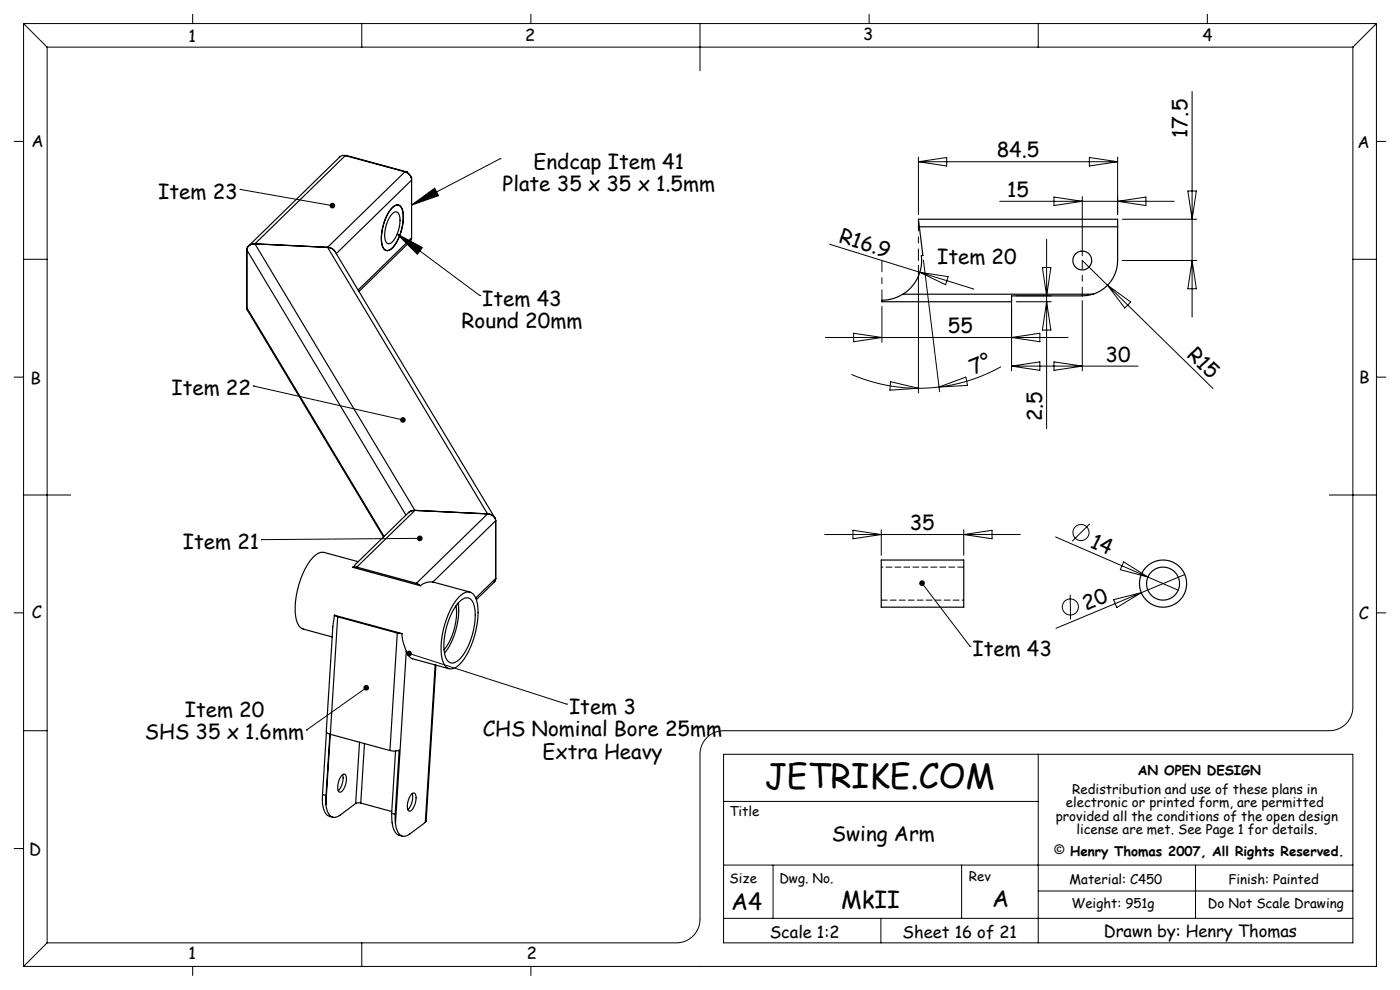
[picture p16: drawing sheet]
<svg xmlns="http://www.w3.org/2000/svg" width="297mm" height="210mm" viewBox="0 0 297 210" stroke-linecap="round" stroke-linejoin="round" font-family="sans-serif">
<defs><g id="words">
<text font-size="7.1" x="162.3" y="167.3">JETRIKE.COM</text>
<g font-size="4.9">
<text x="155.1" y="193">A4</text>
<text x="178.5" y="192.5">MkII</text>
<text x="210.5" y="192.3">A</text>
</g>
<g font-size="4.4">
<text x="251.9" y="29.4" transform="rotate(-90 251.9 29.4)">17.5</text>
<text x="113.2" y="35.8">Endcap Item 41</text>
<text x="211.4" y="33.3">84.5</text>
<text x="106.6" y="40.6">Plate 35 x 35 x 1.5mm</text>
<text x="213.7" y="41.7">15</text>
<text x="33.6" y="42.2">Item 23</text>
<text x="177.8" y="51.4" transform="rotate(17 177.8 51.4)">R16.9</text>
<text x="198.8" y="56.1">Item 20</text>
<text x="102.3" y="64.8">Item 43</text>
<text x="97.9" y="69.6">Round 20mm</text>
<text x="201.1" y="70.6">55</text>
<text x="234.5" y="76.7">30</text>
<text x="251.6" y="75.5" transform="rotate(44 251.6 75.5)">R15</text>
<text x="36.4" y="83.8">Item 22</text>
<text x="206.5" y="79.5" transform="rotate(-23 206.5 79.5)">7°</text>
<text x="221.1" y="89.4" transform="rotate(-90 221.1 89.4)">2.5</text>
<text x="193" y="112.4">35</text>
<text x="38.8" y="116.4">Item 21</text>
<text x="231" y="116" transform="rotate(23 231 116)">14</text>
<text x="230.4" y="129.6" transform="rotate(-23 230.4 129.6)">20</text>
<text x="206.3" y="139.2">Item 43</text>
<text x="39.2" y="152.1">Item 20</text>
<text x="120.7" y="151.4">Item 3</text>
<text x="30.8" y="156.9">SHS 35 x 1.6mm</text>
<text x="102.4" y="156.2">CHS Nominal Bore 25mm</text>
<text x="115.1" y="161">Extra Heavy</text>
<text x="176.5" y="178.4">Swing Arm</text>
</g>
<g font-size="3.5">
<text x="40" y="8.9">1</text>
<text x="111.4" y="8.6">2</text>
<text x="183.1" y="8.6">3</text>
<text x="255.1" y="8.7">4</text>
<text x="6.7" y="31.1">A</text>
<text x="288" y="31.4">A</text>
<text x="6.5" y="81.4">B</text>
<text x="288.3" y="81.2">B</text>
<text x="6.7" y="131.1">C</text>
<text x="288.3" y="131.3">C</text>
<text x="6.2" y="181.4">D</text>
<text x="40" y="203.5">1</text>
<text x="111.8" y="203.5">2</text>
<text x="163.3" y="199.1">Scale 1:2</text>
<text x="191.5" y="199">Sheet 16 of 21</text>
<text x="234.1" y="198.7">Drawn by: Henry Thomas</text>
</g>
<g font-size="2.8">
<text x="241.4" y="164.3">AN OPEN DESIGN</text>
<text x="154.7" y="173.2">Title</text>
<text x="226.1" y="171.2">electronic or printed form, are permitted</text>
<text x="227.5" y="168.4">Redistribution and use of these plans in</text>
<text x="224" y="174">provided all the conditions of the open design</text>
<text x="228.3" y="176.9">license are met. See Page 1 for details.</text>
<text x="223.7" y="181.1">© Henry Thomas 2007, All Rights Reserved.</text>
<text x="154.8" y="187.2">Size</text>
<text x="165.3" y="187.3">Dwg. No.</text>
<text x="205.5" y="186.8">Rev</text>
<text x="226.9" y="187.4">Material: C450</text>
<text x="260.6" y="187.4">Finish: Painted</text>
<text x="227.3" y="192.7">Weight: 951g</text>
<text x="256.3" y="192.6">Do Not Scale Drawing</text>
</g>
</g></defs>
<g fill="none" stroke="#000" stroke-width=".21">
<path d="M5 5h287M5 5v200M5 5l5 5M10 10v190M10 10h277M40.9 3v2M76.7 5v5M112.6 3v2M148.5 5v10M184.4 3v2M220.3 5v5M252.9 19.4v47.9"/>
<path d="M256.1 3v2M287 10v140a5 5 0 0 1-5 5h-128.5a5 5 0 0 0-5 5v35a5 5 0 0 1-5 5h-133.5M292 5v200h-287M292 5l-5 5M3 30h2M106.1 33.7h.1M106.1 33.7l-18.8 9.8M194.8 33.3v12.2M194.8 34.3h42.3M194.8 34.3l6-.9v1.8zM231.1 33.4l6 .9-6 .9zM237.1 33.3v12.2"/>
<path d="M292 30h2M5 55h5M50.9 40.2h.1M50.9 40.2l19.6 3.4M84.3 49.6l5.3 2.9-1.1 1.4zM84.3 49.6l17.5 13.1M87.3 43.5l4.9-3.6 .8 1.6zM176 51.8l30.6 9.5M194.8 56.3v27.1M195.1 57.8l6 .9-.5 1.7zM195.9 55.2l3.4 27.9M212.1 42.7h37"/>
<path d="M221.1 56.8h1.8l-.9 6zM222 50.8v40.1M223.6 41.8l6 .9-6 .9zM229.6 41.7v12.6M229.6 55.3l27.7 27.1M237.1 42.7l6-.9v1.8zM238.1 46.5h15.8M238.1 55.3h15.8M252 40.5h1.8l-.9 6zM252.9 55.3l.9 6h-1.8zM287 55h5M101.8 62.7h.1"/>
<path d="M175.1 71.6h51.5M180.6 79.4a35.9 35.9 0 0 0 14.2 3M181.1 70.7l6 .9-6 .9zM187.1 65v7.6M212.4 77.8a35.9 35.9 0 0 1-13.2 4.3M214.6 63.8v14.9M214.6 71.6l6-.9v1.8zM214.6 77.7l6-.9v1.8zM214.6 77.7h26.8M215.6 64h7.4M215.6 62.8h7.4M222 64l.9 6h-1.8z"/>
<path d="M223.6 76.8l6 .9-6 .9zM229.6 63.8v14.9M235 60.5l4.9 3.6-1.3 1.2zM3 80h2M53.7 81.9h.1M53.7 81.9l31.8 7.2M188.9 81l5.9 1.4-6 .4zM199.2 82.1l-4.4 .3M199.2 82.1l5.7-2.1 .4 1.8zM292 80h2M5 105h10M55.4 114.5h.1"/>
<path d="M89.1 114.2l-33.7 .3M175 113.4h41.5M181 112.5l6 .9-6 .9zM187 112.4v5.4M204.5 112.4v5.4M204.5 113.4l6-.9v1.8zM223.9 113.9l19.6 8.5M231.2 111.1l-3.7 3.7M238.4 119.2l5.1 3.2-5.8-1.6zM282 105h10M3 130h2M86.8 138.6l33.4 10.8"/>
<path d="M195.6 123.7l10.2 13.4M205.8 137.1h.1M227 126.1l.1 5.3M236.2 127.2l5.9-1.5-5.2 3.2zM243.5 122.4l6.4 2.8M251.3 121.9l-27.3 11.4M292 130h2M5 155h5M65 154.9h.1M77.7 145.9l-12.7 9M120.2 149.4h.1M153.5 160h133.5v40h-133.5z"/>
<path d="M153.5 170h66.8M220.3 160v40M3 180h2M153.5 183.5h133.5M153.5 194.8h133.5M164 183.5v11.3M186.9 194.8v5.2M204 183.5v11.3M220.3 189h66.7M253.6 183.5v11.3M10 200l-5 5M40.9 205v1.9"/>
<path d="M76.7 200v5M112.6 205v1.9"/>
<circle cx="229.3" cy="113" r="1.71"/>
<circle cx="227.1" cy="128.7" r="1.71"/>
</g>
<path d="M194.8 46.5v8.8" fill="none" stroke="#000" stroke-width=".21" stroke-dasharray="15.2 1.3 1.3 1.3" stroke-dashoffset="12.8"/>
<path d="M187.1 55.3v8.5" fill="none" stroke="#000" stroke-width=".21" stroke-dasharray="15.2 1.3 1.3 1.3" stroke-dashoffset="12.9"/>
<path d="M229.6 55.3v7.5" fill="none" stroke="#000" stroke-width=".21" stroke-dasharray="15.2 1.3 1.3 1.3" stroke-dashoffset="13.4"/>
<path d="M86.4 138.2l-.2 .2 .6 .2-.6-.2a.6 .6 0 0 0 .6 .8 .6 .6 0 0 0 .6-.8 .6 .6 0 0 0-1-.2zM88.6 113.8a.6 .6 0 0 0 .2 1 .6 .6 0 0 0 .9-.6h-.6h.6l-.2-.4-.3-.2zM85 88.7a.6 .6 0 0 0 .2 .9 .6 .6 0 0 0 .9-.4l-.6-.1 .6 .1-.1-.4-.2-.2-.5-.1zM70.1 43.2a.6 .6 0 0 0 .2 1 .6 .6 0 0 0 .8-.5l-.6-.1 .6 .1v-.3l-.3-.3-.3-.1zM77.3 145.4a.6 .6 0 0 0-.1 .9 .6 .6 0 0 0 .9 .1 .6 .6 0 0 0 .1-.8l-.5 .3 .5-.3-.4-.3zM84.3 49.6l5.3 2.9-1.1 1.4zM87.3 43.5l4.9-3.6 .8 1.6zM195.2 123.3a.6 .6 0 0 0 .2 1 .6 .6 0 0 0 .8-.7 .6 .6 0 0 0-1-.4l.4 .5-.4-.5z" fill="#000"/>
<g fill="none" stroke="#000" stroke-width=".25">
<path d="M73.3 33h-.6l-.6 .2-19.4 19M73.3 33l-19.2 18.7M73.3 33l12.6 3.4M73.4 33l13 3.5M85.9 36.4a1.96 1.96 0 0 1 1.4 1.8M85.9 36.4l-16.4 16.1M86.4 36.5l-.1 .1M86.4 36.5l.9 1.1M87.3 37.6l-.1 .1M87.3 37.6v.5M87.3 38.2v12.3M87.3 38.2l-16 15.6"/>
<path d="M52.4 53v12.3M52.4 53l33.7 56.3M54.1 51.7a1.51 1.51 0 0 0-1.7 1.3M54.1 51.7a1.49 1.49 0 0 0-1.7 1.3M54.1 51.7l33.9 56.6M54.1 51.7l15.4 .8M69.5 52.5l.9 .2 .6 .6M69.5 52.5l33.9 56.5M71 53.3l34 56.5M83.2 45.3l.7-.4a1.05 1.05 0 0 1 .9 1.2 6.8 6.8 0 0 1-1.9 5.5l-.4 .1a1.05 1.05 0 0 1-.9-1.2 7.3 7.3 0 0 1 1.6-5.2zM83.3 43.9a1.14 1.14 0 0 1 1.3-.4 1.14 1.14 0 0 1 .8 1.1 9.8 9.8 0 0 1-2.5 8.3 1.04 1.04 0 0 1-1.7-.6 9.8 9.8 0 0 1 2.1-8.4zM87.3 50.5l-.3 .7-10.8 10.6"/>
<path d="M87.3 50.5l-11.3 11M195 48.1l-.2-1.6h42.3v1.6M195 48.1l.8 6.1h-.3a8.4 8.4 0 0 1-3.9 8.2M195 48.1h42.1M237.1 48.1v7.2a7.5 7.5 0 0 1-5.2 7.1M52.4 65.3l.1 .6 28.9 48M52.4 65.3l29.1 48.5M191.6 62.4a10.2 10.2 0 0 1-4.5 1.4v.2h27.5v-1.2h15l2.3-.4M191.6 62.4h40.3M75.6 119.5l-.8 .8M76 119.1l-7.3-1.9a3 3 0 0 0-2.9 1.7 17.7 17.7 0 0 0-2.9 12.6 2.49 2.49 0 0 0 1.4 1.9l6.2 1.7M88 108.3h-.6l-.7 .4-11.1 10.8"/>
<path d="M88 108.3l15.4 .7M88 108.3l-12.3 12M103.4 109a1.7 1.7 0 0 1 1.8 1.5M103.4 109a1.67 1.67 0 0 1 1.8 1.5M103.4 109l-15.1 14.7M105.2 110.5v12.2M105.2 110.5l-13.4 13M187 118.8h17.5v10h-17.5zM70.9 130.5l-.3 2.4-1.4 22.2 .3 .4 .6 .3M70.9 130.5l.7 .3M70.9 130.5l14.4 3.9M71.6 130.8l12.7 3.5"/>
<path d="M71.6 130.8l-1.5 25M74.8 120.3l14.4 3.9M75.7 120.3h-.9M75.7 120.3l12.6 3.4M84.3 134.3l1 .1M84.3 134.3l-1.6 24.9M85.3 134.4a8.5 8.5 0 0 0 .9 3.7M86.2 138.1a2.2 2.2 0 0 0 1.3 1.6l7.8 2.2M86.2 138.1l-2.3 36.6M88.3 123.7l.9 .5M91.8 123.5a3.5 3.5 0 0 0-2.6 .7M91.8 123.5l7.9 2.1"/>
<path d="M96.7 128.5a13 13 0 0 1-2.5 9.3M97.2 127.9a15.1 15.1 0 0 1-2.9 10.7M97.3 126.6a2.4 2.4 0 0 1 2.7-.9 4.7 4.7 0 0 1 1.4 4.2 17.6 17.6 0 0 1-4.1 11.2 1.83 1.83 0 0 1-1.7 .8 1.83 1.83 0 0 1-1.5-1.3 14.2 14.2 0 0 1 .7-9.4 13.8 13.8 0 0 1 2.5-4.6zM97.5 127.6a1.61 1.61 0 0 1 1.6-.8 1.61 1.61 0 0 1 1.4 1.2 14.2 14.2 0 0 1-2 10.5 4.1 4.1 0 0 1-2.5 2.2 1.84 1.84 0 0 1-1.7-2 14.7 14.7 0 0 1 3.2-11.1zM104.8 123.5l-3.7 3.7M105.2 122.7l-.4 .8M105.2 122.7l-4.3 4.1M69.3 155.3l-.9 13.2M70 155.7l-.8 13M70.1 155.8l-1 14.9M70.1 155.8l12.6 3.4M76.3 157.4l-.8 13"/>
<path d="M77.3 157.7l-.8 12.6M82.7 159.2l1.1 .1 .9-.2-.9 13.6M83.9 159.3l-.8 13.2M92.3 141l-2.1 33.4M92.5 141.1l-2.1 33.1-.2 .2M68.4 168.5a5.2 5.2 0 0 0 1.1 4.5l1.1 .4M68.4 168.5l.8 .2M69.2 168.7l-.1 2M72.6 164.3l.5-.1a2.8 2.8 0 0 1-.2 3.2l-.5 .6-.3 .1a1.97 1.97 0 0 1-.2-2.5zM72.7 164.3a3.9 3.9 0 0 1-1 3.4M75.5 170.4l-3.4 2.5a1.55 1.55 0 0 1-2.6-.7l-.4-1.5M76.5 170.3l-1 .1"/>
<path d="M76.5 170.3l6.6 1.8M83.1 172.5a5.7 5.7 0 0 0 1.1 4.5l1.2 .4M83.1 172.5l.7 .2M83.8 172.7l.1 2M87.4 168.4l.5-.2a2.8 2.8 0 0 1-.2 3.2l-.6 .6-.2 .1a1.97 1.97 0 0 1-.2-2.5zM87.4 168.3a3.8 3.8 0 0 1-.9 3.5M90.2 174.4l-3.3 2.5a1.55 1.55 0 0 1-2.6-.7l-.4-1.5"/>
<circle cx="229.6" cy="55.3" r="2"/>
<circle cx="246.7" cy="123.8" r="5"/>
<circle cx="246.7" cy="123.8" r="3.5"/>
</g>
<path d="M187 127.3h17.5M204.5 120.3h-17.5" fill="none" stroke="#000" stroke-width=".21" stroke-dasharray="1.3 .6"/>
<use href="#words"/>
</svg>
